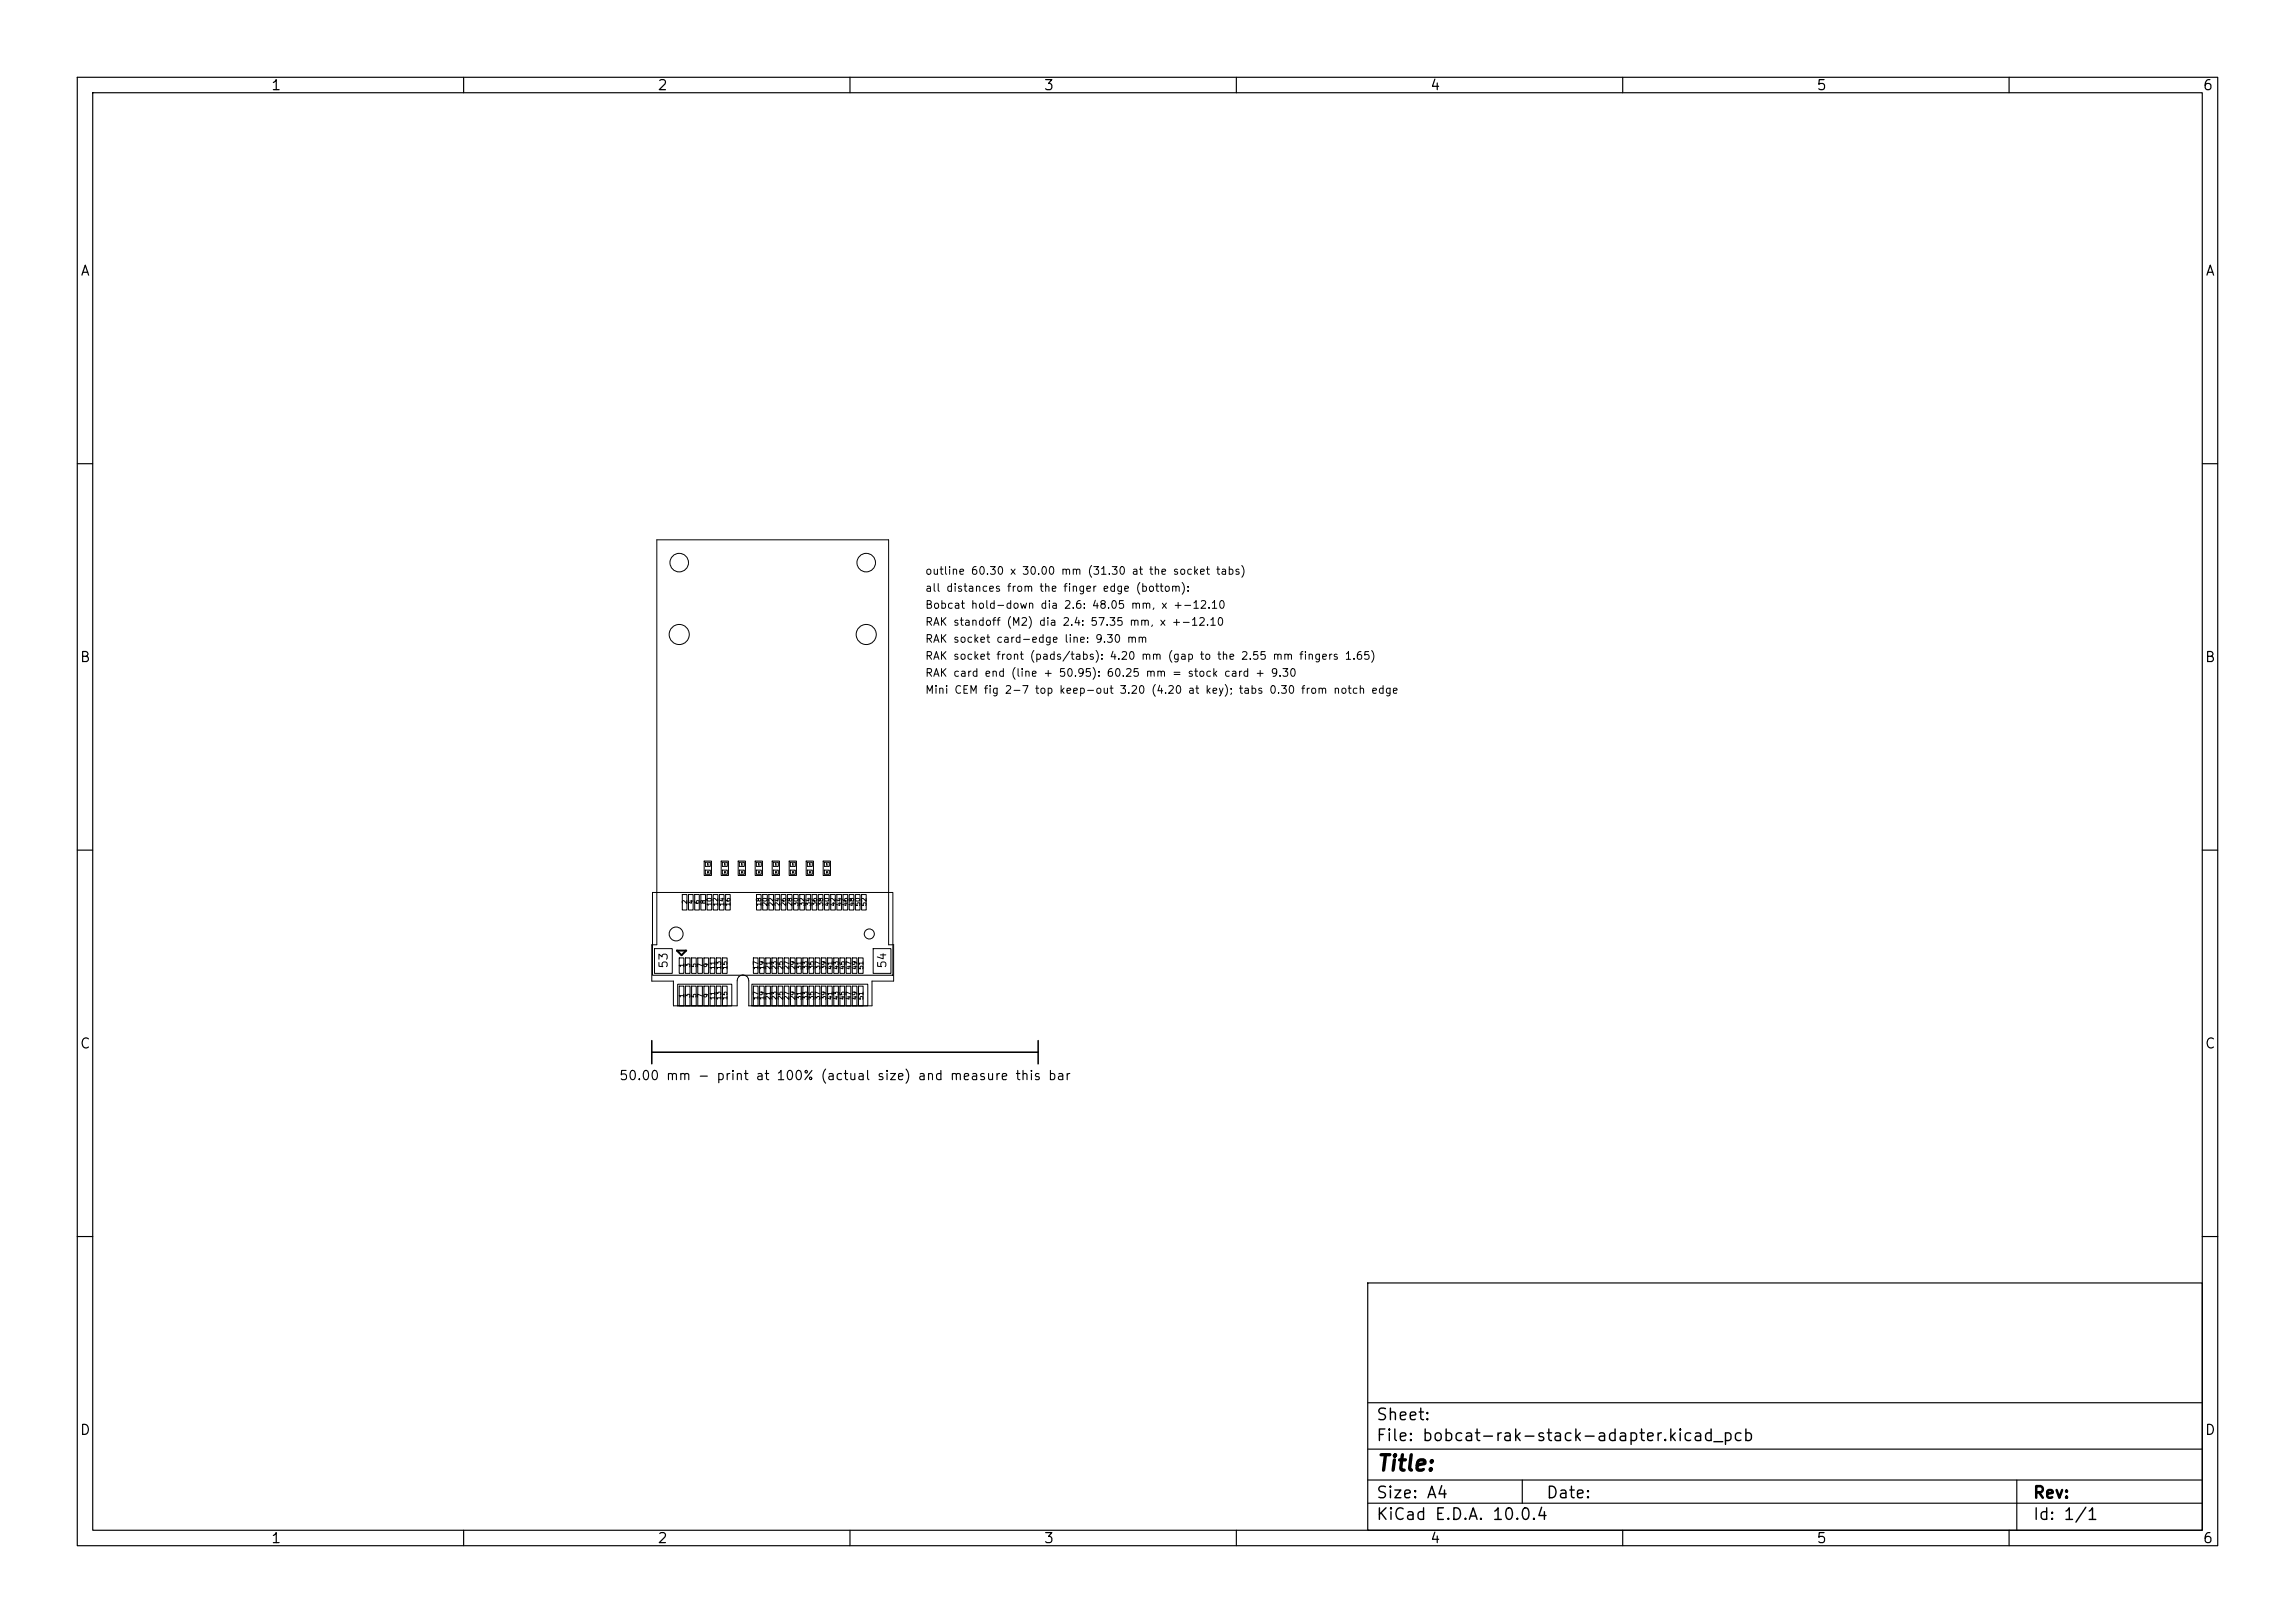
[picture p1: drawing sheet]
<svg xmlns="http://www.w3.org/2000/svg" width="297mm" height="210mm" viewBox="0 0 297 210" stroke-linecap="round" stroke-linejoin="round" font-family="sans-serif">
<defs><g id="words">
<text font-size="2" x="178" y="190.8">Title:</text>
<g font-size="1.5">
<text x="178" y="184.2">Sheet:</text>
<text x="178" y="186.9">File: bobcat-rak-stack-adapter.kicad_pcb</text>
<text x="178" y="197.1">KiCad E.D.A. 10.0.4</text>
<text x="178" y="194.3">Size: A4</text>
<text x="200" y="194.3">Date:</text>
<text x="263" y="194.3">Rev:</text>
<text x="263" y="197.1">Id: 1/1</text>
</g>
<g font-size="1.3">
<text x="35" y="12">1</text>
<text x="85" y="12">2</text>
<text x="135" y="12">3</text>
<text x="185" y="12">4</text>
<text x="235" y="12">5</text>
<text x="285" y="12">6</text>
<text x="10.3" y="36">A</text>
<text x="285.4" y="36">A</text>
<text x="10.3" y="86">B</text>
<text x="285.3" y="86">B</text>
<text x="10.3" y="136">C</text>
<text x="285.3" y="136">C</text>
<text x="10.3" y="186">D</text>
<text x="285.3" y="186">D</text>
<text x="35" y="200">1</text>
<text x="85" y="200">2</text>
<text x="135" y="200">3</text>
<text x="185" y="200">4</text>
<text x="235" y="200">5</text>
<text x="285" y="200">6</text>
</g>
<text font-size="1.2" x="80" y="140.1">50.00 mm - print at 100% (actual size) and measure this bar</text>
<g font-size="1.1">
<text x="86.7" y="125.4" transform="rotate(-90 86.7 125.4)">53</text>
<text x="115" y="125.4" transform="rotate(-90 115 125.4)">54</text>
</g>
<g font-size="1">
<text x="119.7" y="74.6">outline 60.30 x 30.00 mm (31.30 at the socket tabs)</text>
<text x="119.7" y="76.8">all distances from the finger edge (bottom):</text>
<text x="119.7" y="79">Bobcat hold-down dia 2.6: 48.05 mm, x +-12.10</text>
<text x="119.7" y="81.2">RAK standoff (M2) dia 2.4: 57.35 mm, x +-12.10</text>
<text x="119.7" y="83.4">RAK socket card-edge line: 9.30 mm</text>
<text x="119.7" y="85.6">RAK socket front (pads/tabs): 4.20 mm (gap to the 2.55 mm fingers 1.65)</text>
<text x="119.7" y="87.8">RAK card end (line + 50.95): 60.25 mm = stock card + 9.30</text>
<text x="119.7" y="90">Mini CEM fig 2-7 top keep-out 3.20 (4.20 at key); tabs 0.30 from notch edge</text>
</g>
<g font-size=".6">
<text x="89.1" y="117.1" transform="rotate(-90 89.1 117.1)">2</text>
<text x="89.9" y="117.1" transform="rotate(-90 89.9 117.1)">4</text>
<text x="90.7" y="117.1" transform="rotate(-90 90.7 117.1)">6</text>
<text x="91.5" y="117.1" transform="rotate(-90 91.5 117.1)">8</text>
<text x="92.3" y="117.3" transform="rotate(-90 92.3 117.3)">10</text>
<text x="93.1" y="117.3" transform="rotate(-90 93.1 117.3)">12</text>
<text x="93.9" y="117.3" transform="rotate(-90 93.9 117.3)">14</text>
<text x="94.7" y="117.3" transform="rotate(-90 94.7 117.3)">16</text>
<text x="98.7" y="117.3" transform="rotate(-90 98.7 117.3)">18</text>
<text x="99.5" y="117.3" transform="rotate(-90 99.5 117.3)">20</text>
<text x="100.3" y="117.3" transform="rotate(-90 100.3 117.3)">22</text>
<text x="101.1" y="117.3" transform="rotate(-90 101.1 117.3)">24</text>
<text x="101.9" y="117.3" transform="rotate(-90 101.9 117.3)">26</text>
<text x="102.7" y="117.3" transform="rotate(-90 102.7 117.3)">28</text>
<text x="103.5" y="117.3" transform="rotate(-90 103.5 117.3)">30</text>
<text x="104.3" y="117.3" transform="rotate(-90 104.3 117.3)">32</text>
<text x="105.1" y="117.3" transform="rotate(-90 105.1 117.3)">34</text>
<text x="105.9" y="117.3" transform="rotate(-90 105.9 117.3)">36</text>
<text x="106.7" y="117.3" transform="rotate(-90 106.7 117.3)">38</text>
<text x="107.5" y="117.3" transform="rotate(-90 107.5 117.3)">40</text>
<text x="108.3" y="117.3" transform="rotate(-90 108.3 117.3)">42</text>
<text x="109.1" y="117.3" transform="rotate(-90 109.1 117.3)">44</text>
<text x="109.9" y="117.3" transform="rotate(-90 109.9 117.3)">46</text>
<text x="110.7" y="117.3" transform="rotate(-90 110.7 117.3)">48</text>
<text x="111.5" y="117.3" transform="rotate(-90 111.5 117.3)">50</text>
<text x="112.3" y="117.3" transform="rotate(-90 112.3 117.3)">52</text>
<text x="88.7" y="125.3" transform="rotate(-90 88.7 125.3)">1</text>
<text x="89.5" y="125.3" transform="rotate(-90 89.5 125.3)">3</text>
<text x="90.3" y="125.3" transform="rotate(-90 90.3 125.3)">5</text>
<text x="91.1" y="125.3" transform="rotate(-90 91.1 125.3)">7</text>
<text x="91.9" y="125.3" transform="rotate(-90 91.9 125.3)">9</text>
<text x="92.7" y="125.5" transform="rotate(-90 92.7 125.5)">11</text>
<text x="93.5" y="125.5" transform="rotate(-90 93.5 125.5)">13</text>
<text x="94.3" y="125.5" transform="rotate(-90 94.3 125.5)">15</text>
<text x="98.3" y="125.5" transform="rotate(-90 98.3 125.5)">17</text>
<text x="99.1" y="125.5" transform="rotate(-90 99.1 125.5)">19</text>
<text x="99.9" y="125.5" transform="rotate(-90 99.9 125.5)">21</text>
<text x="100.7" y="125.5" transform="rotate(-90 100.7 125.5)">23</text>
<text x="101.5" y="125.5" transform="rotate(-90 101.5 125.5)">25</text>
<text x="102.3" y="125.5" transform="rotate(-90 102.3 125.5)">27</text>
<text x="103.1" y="125.5" transform="rotate(-90 103.1 125.5)">29</text>
<text x="103.9" y="125.5" transform="rotate(-90 103.9 125.5)">31</text>
<text x="104.7" y="125.5" transform="rotate(-90 104.7 125.5)">33</text>
<text x="105.5" y="125.5" transform="rotate(-90 105.5 125.5)">35</text>
<text x="106.3" y="125.5" transform="rotate(-90 106.3 125.5)">37</text>
<text x="107.1" y="125.5" transform="rotate(-90 107.1 125.5)">39</text>
<text x="107.9" y="125.5" transform="rotate(-90 107.9 125.5)">41</text>
<text x="108.7" y="125.5" transform="rotate(-90 108.7 125.5)">43</text>
<text x="109.5" y="125.5" transform="rotate(-90 109.5 125.5)">45</text>
<text x="110.3" y="125.5" transform="rotate(-90 110.3 125.5)">47</text>
<text x="111.1" y="125.5" transform="rotate(-90 111.1 125.5)">49</text>
<text x="111.9" y="125.5" transform="rotate(-90 111.9 125.5)">51</text>
<text x="88.7" y="129.2" transform="rotate(-90 88.7 129.2)">1</text>
<text x="89.5" y="129.2" transform="rotate(-90 89.5 129.2)">3</text>
<text x="90.3" y="129.2" transform="rotate(-90 90.3 129.2)">5</text>
<text x="91.1" y="129.2" transform="rotate(-90 91.1 129.2)">7</text>
<text x="91.9" y="129.2" transform="rotate(-90 91.9 129.2)">9</text>
<text x="92.7" y="129.5" transform="rotate(-90 92.7 129.5)">11</text>
<text x="93.5" y="129.5" transform="rotate(-90 93.5 129.5)">13</text>
<text x="94.3" y="129.5" transform="rotate(-90 94.3 129.5)">15</text>
<text x="98.3" y="129.5" transform="rotate(-90 98.3 129.5)">17</text>
<text x="99.1" y="129.5" transform="rotate(-90 99.1 129.5)">19</text>
<text x="99.9" y="129.5" transform="rotate(-90 99.9 129.5)">21</text>
<text x="100.7" y="129.5" transform="rotate(-90 100.7 129.5)">23</text>
<text x="101.5" y="129.5" transform="rotate(-90 101.5 129.5)">25</text>
<text x="102.3" y="129.5" transform="rotate(-90 102.3 129.5)">27</text>
<text x="103.1" y="129.5" transform="rotate(-90 103.1 129.5)">29</text>
<text x="103.9" y="129.5" transform="rotate(-90 103.9 129.5)">31</text>
<text x="104.7" y="129.5" transform="rotate(-90 104.7 129.5)">33</text>
<text x="105.5" y="129.5" transform="rotate(-90 105.5 129.5)">35</text>
<text x="106.3" y="129.5" transform="rotate(-90 106.3 129.5)">37</text>
<text x="107.1" y="129.5" transform="rotate(-90 107.1 129.5)">39</text>
<text x="107.9" y="129.5" transform="rotate(-90 107.9 129.5)">41</text>
<text x="108.7" y="129.5" transform="rotate(-90 108.7 129.5)">43</text>
<text x="109.5" y="129.5" transform="rotate(-90 109.5 129.5)">45</text>
<text x="110.3" y="129.5" transform="rotate(-90 110.3 129.5)">47</text>
<text x="111.1" y="129.5" transform="rotate(-90 111.1 129.5)">49</text>
<text x="111.9" y="129.5" transform="rotate(-90 111.9 129.5)">51</text>
</g>
<g font-size=".2">
<text x="91.5" y="112">1</text>
<text x="91.5" y="113">2</text>
<text x="93.7" y="112">1</text>
<text x="93.7" y="113">2</text>
<text x="95.9" y="112">1</text>
<text x="95.9" y="113">2</text>
<text x="98.1" y="112">1</text>
<text x="98.1" y="113">2</text>
<text x="100.3" y="112">1</text>
<text x="100.3" y="113">2</text>
<text x="102.5" y="112">1</text>
<text x="102.5" y="113">2</text>
<text x="104.7" y="112">1</text>
<text x="104.7" y="113">2</text>
<text x="106.9" y="112">1</text>
<text x="106.9" y="113">2</text>
</g>
</g></defs>
<g fill="none" stroke="#000" stroke-width=".15">
<path d="M10 10h277v190h-277zM12 12h273v186h-273zM60 10v2M110 10v2M160 10v2M210 10v2M260 10v2M10 60h2M285 60h2M10 110h2M285 110h2M10 160h2"/>
<path d="M177 166h108v32h-108zM285 160h2M60 198v2M110 198v2M160 198v2M177 194.5h108M177 191.5h108M177 187.5h108M177 181.5h108M197 191.5v3M210 198v2M260 198v2"/>
<path d="M261 191.5v6.5"/>
</g>
<g fill="none" stroke="#000" stroke-width=".13">
<path d="M85 69.9h30v52.4h.6v4.7h-2.8v3.2h-15.9v-3.3a.75 .75 0 0 0-.8-.7 .75 .75 0 0 0-.7 .7v3.3h-8.3v-3.2h-2.8v-4.7h.7zM84.4 115.5h31.1v10.7h-31.1zM88.3 115.7h.6v2h-.6zM89.1 115.7h.6v2h-.6zM89.9 115.7h.6v2h-.6zM90.7 115.7h.6v2h-.6zM91.1 111.4h1v1.9h-1zM91.3 111.6h.6v.5h-.6zM91.3 112.6h.6v.5h-.6zM91.5 115.7h.6v2h-.6zM92.3 115.7h.6v2h-.6zM93.1 115.7h.6v2h-.6z"/>
<path d="M93.3 111.4h1v1.9h-1zM93.5 111.6h.6v.5h-.6zM93.5 112.6h.6v.5h-.6zM93.9 115.7h.6v2h-.6zM95.5 111.4h1v1.9h-1zM95.7 111.6h.6v.5h-.6zM95.7 112.6h.6v.5h-.6zM97.7 111.4h1v1.9h-1zM97.9 111.6h.6v.5h-.6zM97.9 112.6h.6v.5h-.6zM97.9 115.7h.6v2h-.6zM98.7 115.7h.6v2h-.6z"/>
<path d="M99.5 115.7h.6v2h-.6zM99.9 111.4h1v1.9h-1zM100.1 111.6h.6v.5h-.6zM100.1 112.6h.6v.5h-.6zM100.3 115.7h.6v2h-.6zM101.1 115.7h.6v2h-.6zM101.9 115.7h.6v2h-.6zM102.1 111.4h1v1.9h-1zM102.3 111.6h.6v.5h-.6zM102.3 112.6h.6v.5h-.6zM102.7 115.7h.6v2h-.6zM103.5 115.7h.6v2h-.6z"/>
<path d="M104.3 115.7h.6v2h-.6zM104.3 111.4h1v1.9h-1zM104.5 111.6h.6v.5h-.6zM104.5 112.6h.6v.5h-.6zM105.1 115.7h.6v2h-.6zM105.9 115.7h.6v2h-.6zM106.5 111.4h1v1.9h-1zM106.7 111.6h.6v.5h-.6zM106.7 112.6h.6v.5h-.6zM106.7 115.7h.6v2h-.6zM107.5 115.7h.6v2h-.6zM108.3 115.7h.6v2h-.6z"/>
<path d="M109.1 115.7h.6v2h-.6zM109.9 115.7h.6v2h-.6zM110.7 115.7h.6v2h-.6zM111.5 115.7h.6v2h-.6zM84.7 122.8h2.3v3.2h-2.3zM87.7 127.4h7v2.8h-7zM87.9 123.9h.6v2h-.6zM87.9 127.6h.6v2.6h-.6zM88.7 123.9h.6v2h-.6zM88.7 127.6h.6v2.6h-.6zM89.5 123.9h.6v2h-.6zM89.5 127.6h.6v2.6h-.6z"/>
<path d="M90.3 123.9h.6v2h-.6zM90.3 127.6h.6v2.6h-.6zM91.1 123.9h.6v2h-.6zM91.1 127.6h.6v2.6h-.6zM91.9 123.9h.6v2h-.6zM91.9 127.6h.6v2.6h-.6zM92.7 123.9h.6v2h-.6zM92.7 127.6h.6v2.6h-.6zM93.5 123.9h.6v2h-.6zM93.5 127.6h.6v2.6h-.6zM97.3 127.4h15v2.8h-15zM97.5 123.9h.6v2h-.6z"/>
<path d="M97.5 127.6h.6v2.6h-.6zM98.3 123.9h.6v2h-.6zM98.3 127.6h.6v2.6h-.6zM99.1 123.9h.6v2h-.6zM99.1 127.6h.6v2.6h-.6zM99.9 123.9h.6v2h-.6zM99.9 127.6h.6v2.6h-.6zM100.7 123.9h.6v2h-.6zM100.7 127.6h.6v2.6h-.6zM101.5 123.9h.6v2h-.6zM101.5 127.6h.6v2.6h-.6zM102.3 123.9h.6v2h-.6z"/>
<path d="M102.3 127.6h.6v2.6h-.6zM103.1 123.9h.6v2h-.6zM103.1 127.6h.6v2.6h-.6zM103.9 123.9h.6v2h-.6zM103.9 127.6h.6v2.6h-.6zM104.7 123.9h.6v2h-.6zM104.7 127.6h.6v2.6h-.6zM105.5 123.9h.6v2h-.6zM105.5 127.6h.6v2.6h-.6zM106.3 123.9h.6v2h-.6zM106.3 127.6h.6v2.6h-.6zM107.1 123.9h.6v2h-.6z"/>
<path d="M107.1 127.6h.6v2.6h-.6zM107.9 123.9h.6v2h-.6zM107.9 127.6h.6v2.6h-.6zM108.7 123.9h.6v2h-.6zM108.7 127.6h.6v2.6h-.6zM109.5 123.9h.6v2h-.6zM109.5 127.6h.6v2.6h-.6zM110.3 123.9h.6v2h-.6zM110.3 127.6h.6v2.6h-.6zM111.1 123.9h.6v2h-.6zM111.1 127.6h.6v2.6h-.6zM113 122.8h2.3v3.2h-2.3z"/>
<circle cx="87.9" cy="72.8" r="1.2"/>
<circle cx="112.1" cy="72.8" r="1.2"/>
<circle cx="87.9" cy="82.1" r="1.3"/>
<circle cx="112.1" cy="82.1" r="1.3"/>
<circle cx="87.5" cy="120.8" r=".9"/>
<circle cx="112.5" cy="120.8" r=".65"/>
</g>
<path d="M87.6 123h1.2l-.6 .6z" fill="none" stroke="#000" stroke-width=".25"/>
<path d="M84.3 134.7v3M84.3 136.2h50M134.3 134.7v3" fill="none" stroke="#000" stroke-width=".2"/>
<use href="#words"/>
</svg>
